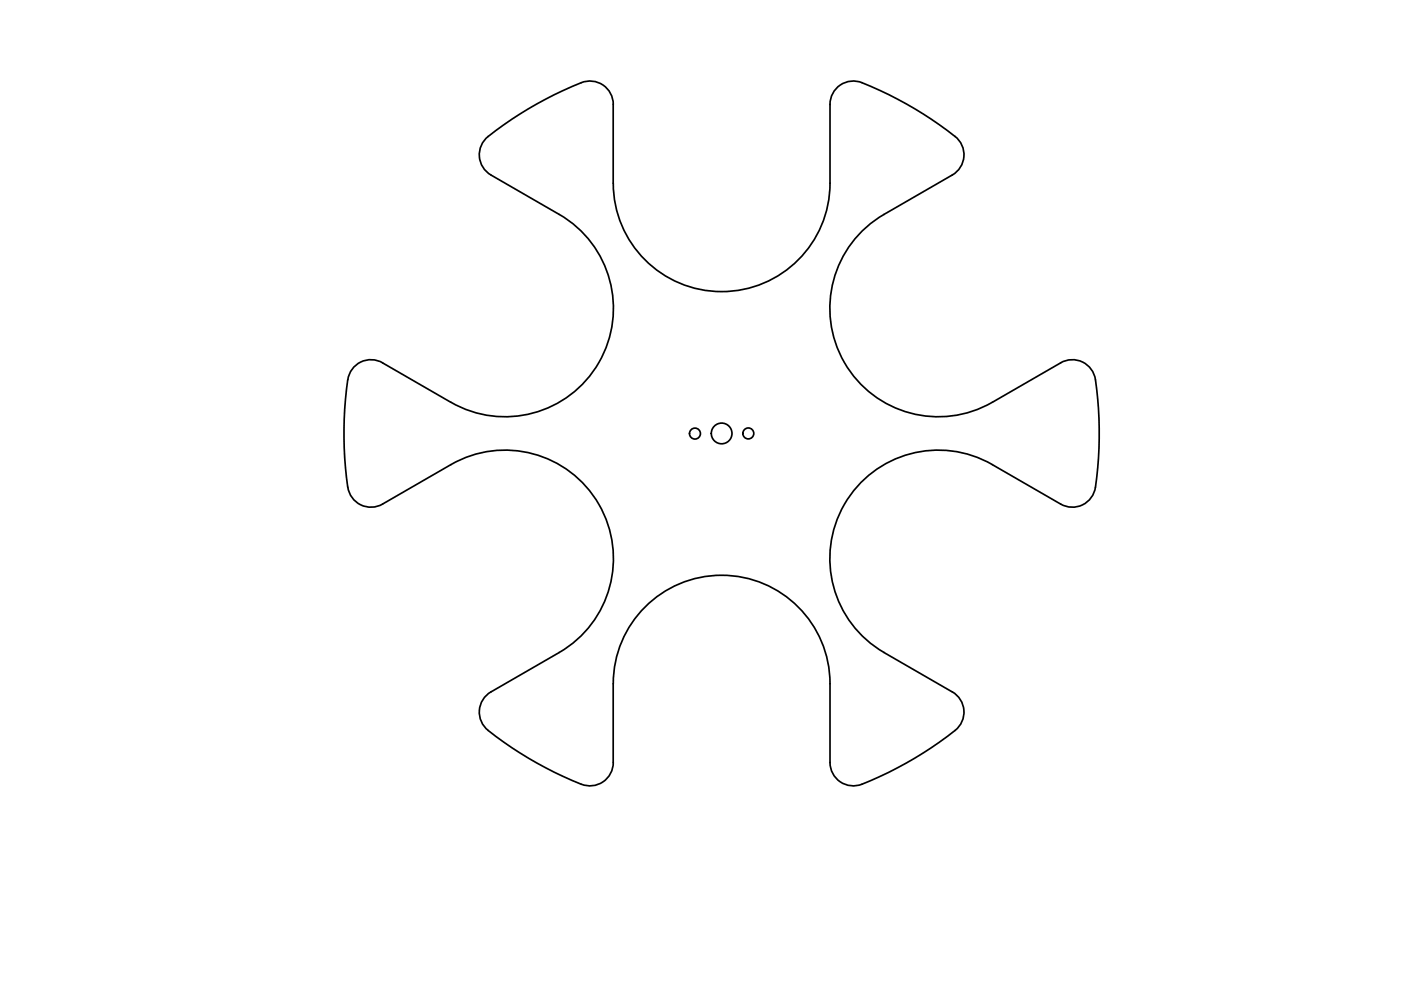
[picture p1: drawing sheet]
<svg xmlns="http://www.w3.org/2000/svg" width="420mm" height="297mm" viewBox="0 0 420 297" stroke-linecap="round" stroke-linejoin="round" font-family="sans-serif">
<!-- layer: Visible -->
<g fill="none" stroke="#000" stroke-width=".51">
<path d="M146.4 40.9a110.6 110.6 0 0 1 28.7-16.4 7 7 0 0 1 8.8 6.8v23.6a32.5 32.5 0 0 0 32.5 32.5 32.5 32.5 0 0 0 32.5-32.5v-23.6a7 7 0 0 1 9.6-6.5 113.5 113.5 0 0 1 27.9 16.1M146.4 40.9a7 7 0 0 0 .8 11.6l20.5 11.8a32.5 32.5 0 0 1 11.9 44.4 32.5 32.5 0 0 1-44.4 11.9l-20.5-11.8M286.4 40.9a7 7 0 0 1-.8 11.6l-20.5 11.8a32.5 32.5 0 0 0-11.9 44.4 32.5 32.5 0 0 0 44.4 11.9l20.5-11.8M114.7 108.7a7 7 0 0 0-10.4 5.1 110 110 0 0 0 .2 33.1 7 7 0 0 0 10.2 4.2l20.5-11.8a32.5 32.5 0 0 1 44.4 11.9 32.5 32.5 0 0 1-11.9 44.4l-20.5 11.8a7 7 0 0 0-.8 11.5 109.1 109.1 0 0 0 28.7 16.4 7 7 0 0 0 8.8-6.7M318.1 108.7a7 7 0 0 1 10.4 5.1 112.2 112.2 0 0 1-.2 33.1 7 7 0 0 1-10.2 4.2l-20.5-11.8a32.5 32.5 0 0 0-44.4 11.9 32.5 32.5 0 0 0 11.9 44.4l20.5 11.8a7 7 0 0 1 .8 11.6 110 110 0 0 1-28.7 16.3 7 7 0 0 1-8.8-6.7M183.9 228.6v-23.7a32.5 32.5 0 0 1 32.5-32.5 32.5 32.5 0 0 1 32.5 32.5v23.7"/>
<circle cx="208.4" cy="130" r="1.64"/>
<circle cx="216.4" cy="129.9" r="3.1"/>
<circle cx="224.4" cy="129.9" r="1.64"/>
</g>
</svg>
